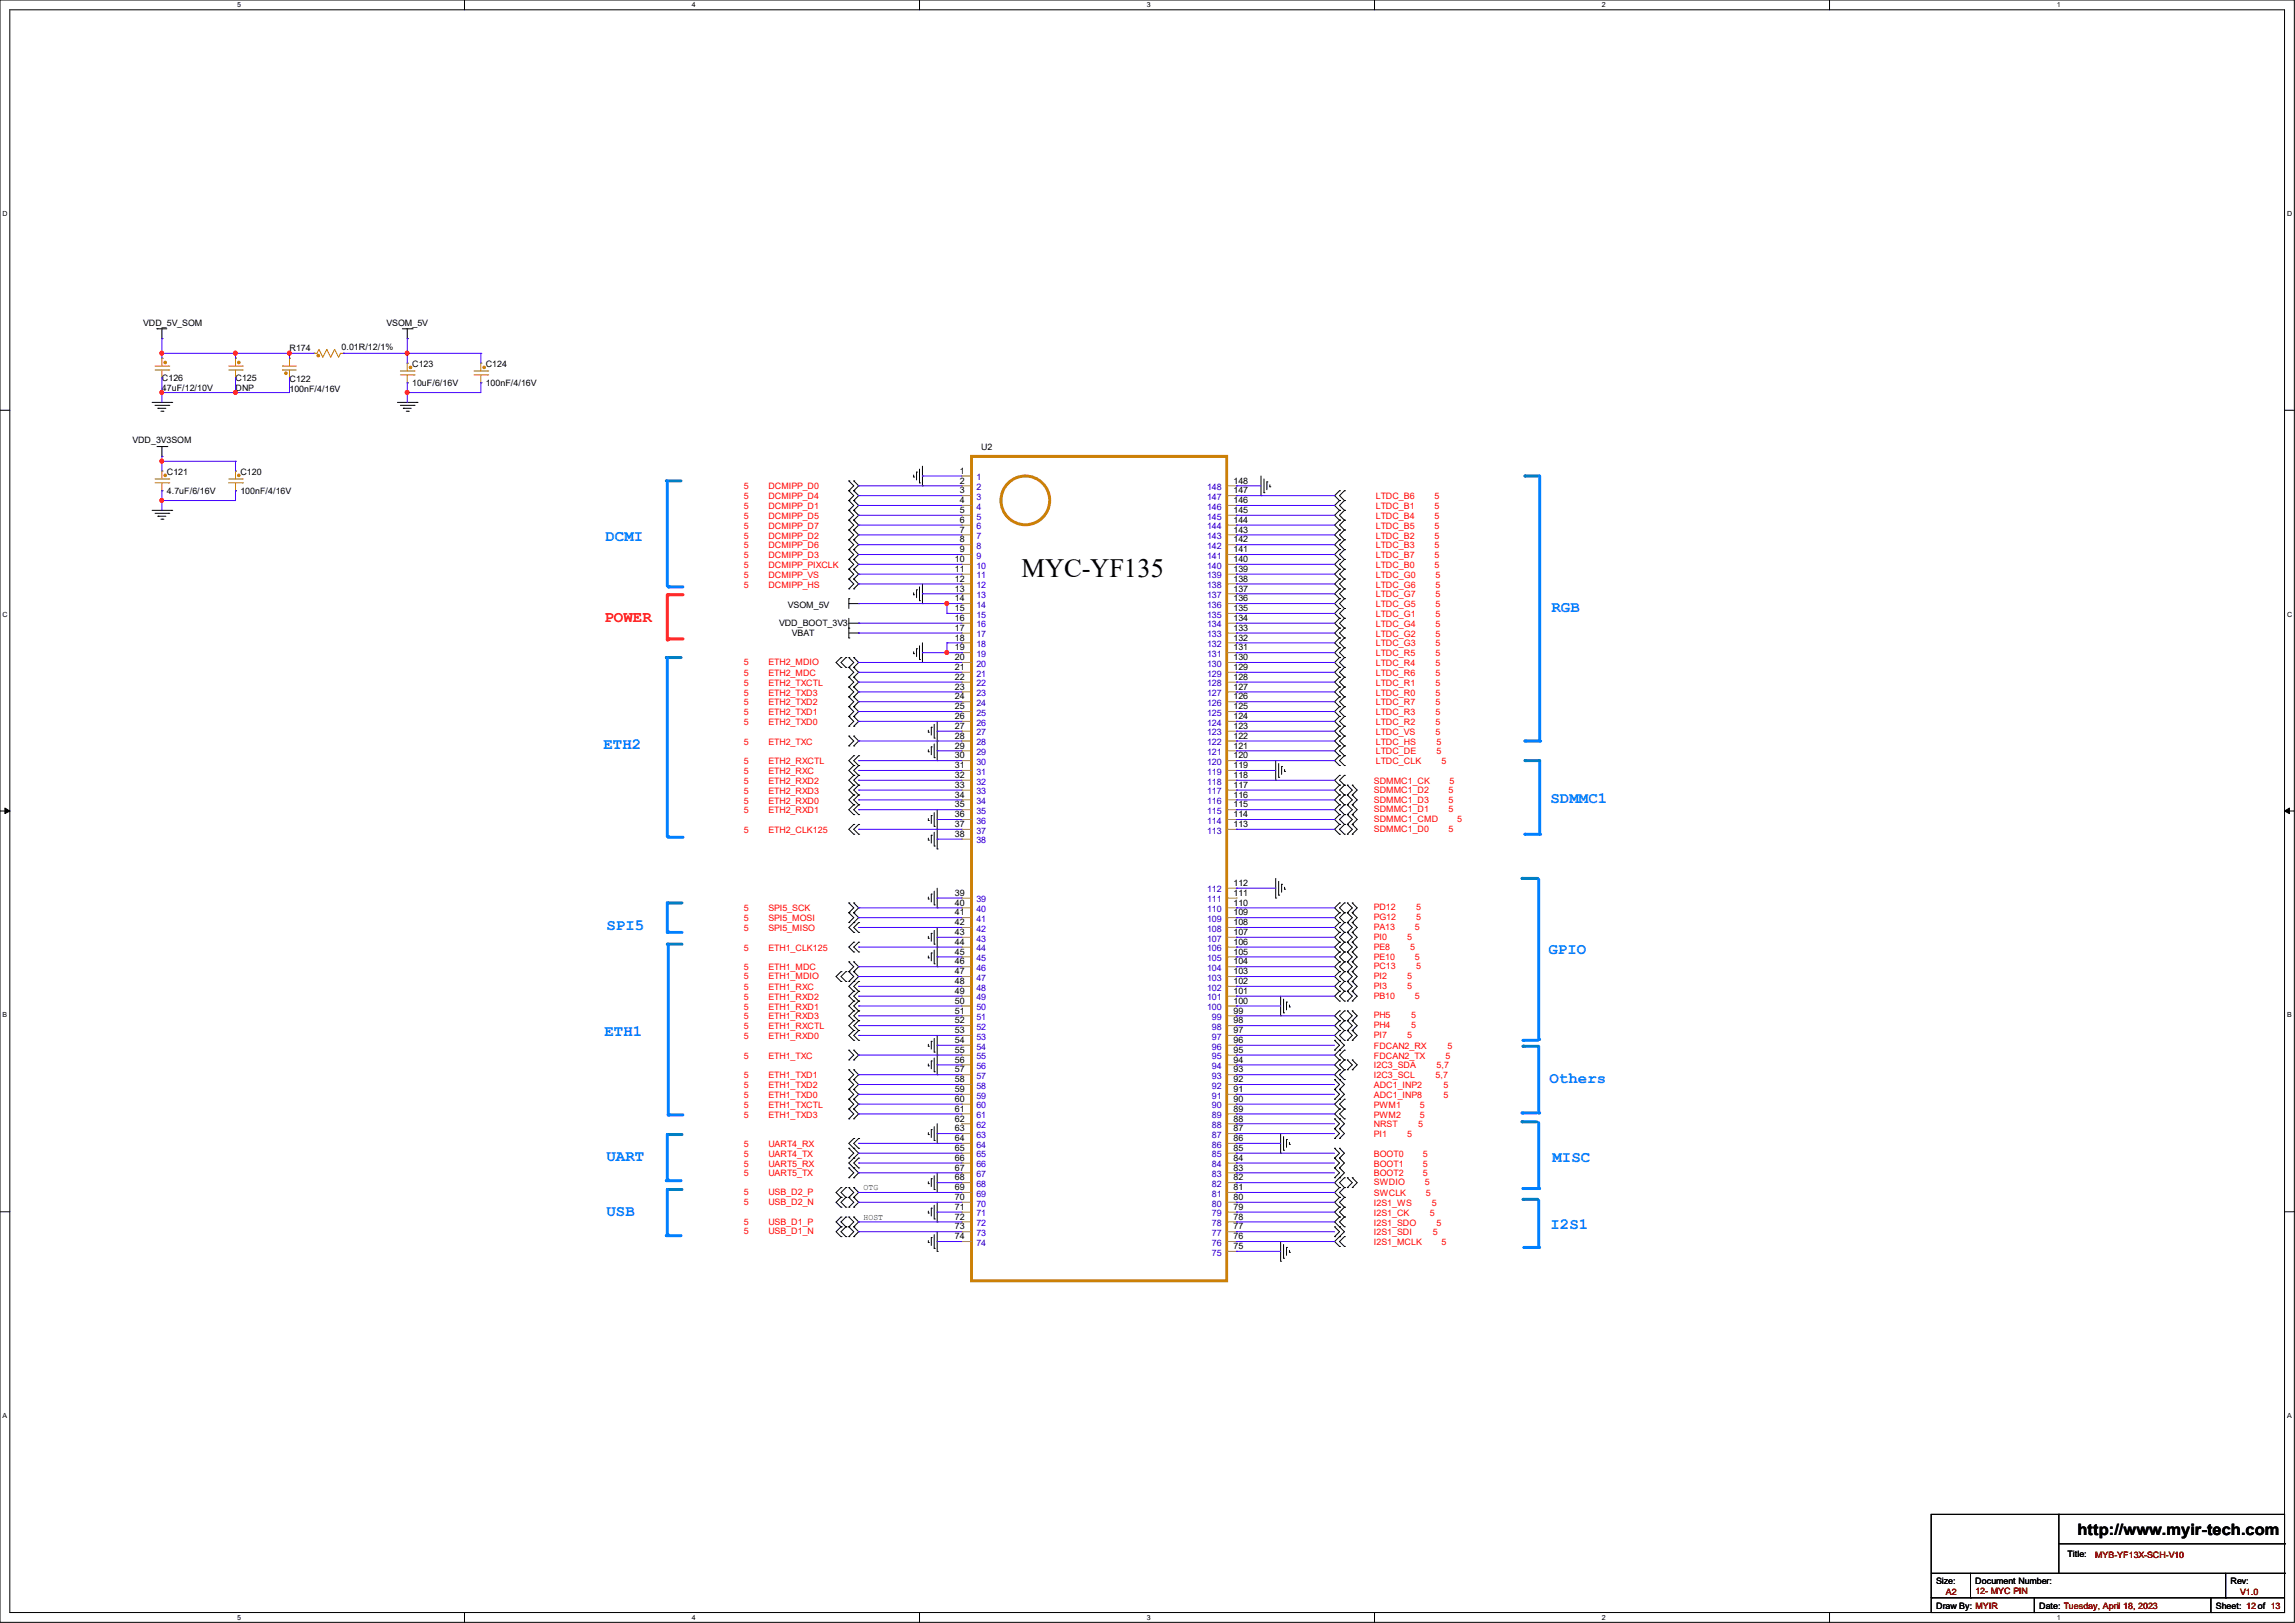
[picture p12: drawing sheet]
<svg xmlns="http://www.w3.org/2000/svg" width="297mm" height="210mm" viewBox="0 0 297 210" stroke-linecap="round" stroke-linejoin="round" font-family="sans-serif">
<defs><g id="words">
<text font-size="3.4" x="132.2" y="74.7">MYC-YF135</text>
<g font-size="2" fill="#0080ff">
<text x="78.4" y="70">DCMI</text>
<text x="200.8" y="79.2">RGB</text>
<text x="78.1" y="96.9">ETH2</text>
<text x="200.7" y="103.9">SDMMC1</text>
<text x="78.5" y="120.3">SPI5</text>
<text x="200.4" y="123.5">GPIO</text>
<text x="78.2" y="134">ETH1</text>
<text x="200.5" y="140.1">Others</text>
<text x="78.5" y="150.3">UART</text>
<text x="200.9" y="150.4">MISC</text>
<text x="78.5" y="157.4">USB</text>
<text x="200.7" y="159">I2S1</text>
</g>
<text font-size="2" fill="#f00" x="78.2" y="80.4">POWER</text>
<text font-size="2" x="268.9" y="198.6">http://www.myir-tech.com</text>
<g font-size="1.1">
<text x="18.5" y="42.1">VDD_5V_SOM</text>
<text x="37.5" y="45.4">R174</text>
<text x="44.2" y="45.3">0.01R/12/1%</text>
<text x="50" y="42.1">VSOM_5V</text>
<text x="53.3" y="47.5">C123</text>
<text x="62.9" y="47.5">C124</text>
<text x="21" y="49.4">C126</text>
<text x="21" y="50.6">47uF/12/10V</text>
<text x="30.5" y="49.4">C125</text>
<text x="30.5" y="50.6">DNP</text>
<text x="37.5" y="49.5">C122</text>
<text x="37.5" y="50.8">100nF/4/16V</text>
<text x="53.3" y="50">10uF/6/16V</text>
<text x="62.9" y="50">100nF/4/16V</text>
<text x="17.1" y="57.4">VDD_3V3SOM</text>
<text x="127" y="58.3">U2</text>
<text x="21.6" y="61.4">C121</text>
<text x="21.6" y="64">4.7uF/6/16V</text>
<text x="31.1" y="61.4">C120</text>
<text x="31.1" y="64">100nF/4/16V</text>
<text x="124.2" y="61.3">1</text>
<text x="124.2" y="62.6">2</text>
<text x="124.2" y="63.8">3</text>
<text x="124.2" y="65.1">4</text>
<text x="159.6" y="65.1">146</text>
<text x="159.6" y="63.8">147</text>
<text x="159.6" y="62.6">148</text>
<text x="124.2" y="66.4">5</text>
<text x="124.2" y="67.7">6</text>
<text x="124.2" y="68.9">7</text>
<text x="124.2" y="70.2">8</text>
<text x="124.2" y="71.5">9</text>
<text x="159.6" y="71.5">141</text>
<text x="159.6" y="70.2">142</text>
<text x="159.6" y="68.9">143</text>
<text x="159.6" y="67.7">144</text>
<text x="159.6" y="66.4">145</text>
<text x="123.6" y="72.7">10</text>
<text x="123.6" y="74">11</text>
<text x="123.6" y="75.3">12</text>
<text x="123.6" y="76.5">13</text>
<text x="123.6" y="77.8">14</text>
<text x="159.6" y="77.8">136</text>
<text x="159.6" y="76.5">137</text>
<text x="159.6" y="75.3">138</text>
<text x="159.6" y="74">139</text>
<text x="159.6" y="72.7">140</text>
<text x="100.8" y="81">VDD_BOOT_3V3</text>
<text x="102" y="78.7">VSOM_5V</text>
<text x="102.5" y="82.3">VBAT</text>
<text x="123.6" y="79.1">15</text>
<text x="123.6" y="80.4">16</text>
<text x="123.6" y="81.6">17</text>
<text x="123.6" y="82.9">18</text>
<text x="159.6" y="82.9">132</text>
<text x="159.6" y="81.6">133</text>
<text x="159.6" y="80.4">134</text>
<text x="159.6" y="79.1">135</text>
<text x="123.6" y="84.2">19</text>
<text x="123.6" y="85.4">20</text>
<text x="123.6" y="86.7">21</text>
<text x="123.6" y="88">22</text>
<text x="123.6" y="89.2">23</text>
<text x="159.6" y="89.2">127</text>
<text x="159.6" y="88">128</text>
<text x="159.6" y="86.7">129</text>
<text x="159.6" y="85.4">130</text>
<text x="159.6" y="84.2">131</text>
<text x="123.6" y="90.5">24</text>
<text x="123.6" y="91.8">25</text>
<text x="123.6" y="93.1">26</text>
<text x="123.6" y="94.3">27</text>
<text x="123.6" y="95.6">28</text>
<text x="159.6" y="95.6">122</text>
<text x="159.6" y="94.3">123</text>
<text x="159.6" y="93.1">124</text>
<text x="159.6" y="91.8">125</text>
<text x="159.6" y="90.5">126</text>
<text x="123.6" y="96.9">29</text>
<text x="123.6" y="98.1">30</text>
<text x="123.6" y="99.4">31</text>
<text x="123.6" y="100.7">32</text>
<text x="123.6" y="101.9">33</text>
<text x="159.6" y="101.9">117</text>
<text x="159.6" y="100.7">118</text>
<text x="159.6" y="99.4">119</text>
<text x="159.6" y="98.1">120</text>
<text x="159.6" y="96.9">121</text>
<text x="123.6" y="103.2">34</text>
<text x="123.6" y="104.5">35</text>
<text x="123.6" y="105.8">36</text>
<text x="123.6" y="107">37</text>
<text x="159.6" y="107">113</text>
<text x="159.6" y="105.8">114</text>
<text x="159.6" y="104.5">115</text>
<text x="159.6" y="103.2">116</text>
<text x="123.6" y="108.3">38</text>
<text x="123.6" y="115.9">39</text>
<text x="123.6" y="117.2">40</text>
<text x="123.6" y="118.5">41</text>
<text x="123.6" y="119.7">42</text>
<text x="159.6" y="119.7">108</text>
<text x="159.6" y="118.5">109</text>
<text x="159.6" y="117.2">110</text>
<text x="159.6" y="115.9">111</text>
<text x="159.6" y="114.6">112</text>
<text x="123.6" y="121">43</text>
<text x="123.6" y="122.3">44</text>
<text x="123.6" y="123.5">45</text>
<text x="123.6" y="124.8">46</text>
<text x="159.6" y="124.8">104</text>
<text x="159.6" y="123.5">105</text>
<text x="159.6" y="122.3">106</text>
<text x="159.6" y="121">107</text>
<text x="123.6" y="126.1">47</text>
<text x="123.6" y="127.3">48</text>
<text x="123.6" y="128.6">49</text>
<text x="123.6" y="129.9">50</text>
<text x="123.6" y="131.2">51</text>
<text x="159.6" y="131.2">99</text>
<text x="159.6" y="129.9">100</text>
<text x="159.6" y="128.6">101</text>
<text x="159.6" y="127.3">102</text>
<text x="159.6" y="126.1">103</text>
<text x="123.6" y="132.4">52</text>
<text x="123.6" y="133.7">53</text>
<text x="123.6" y="135">54</text>
<text x="123.6" y="136.2">55</text>
<text x="123.6" y="137.5">56</text>
<text x="159.6" y="137.5">94</text>
<text x="159.6" y="136.2">95</text>
<text x="159.6" y="135">96</text>
<text x="159.6" y="133.7">97</text>
<text x="159.6" y="132.4">98</text>
<text x="123.6" y="138.8">57</text>
<text x="123.6" y="140">58</text>
<text x="123.6" y="141.3">59</text>
<text x="123.6" y="142.6">60</text>
<text x="123.6" y="143.9">61</text>
<text x="159.6" y="143.9">89</text>
<text x="159.6" y="142.6">90</text>
<text x="159.6" y="141.3">91</text>
<text x="159.6" y="140">92</text>
<text x="159.6" y="138.8">93</text>
<text x="123.6" y="145.1">62</text>
<text x="123.6" y="146.4">63</text>
<text x="123.6" y="147.7">64</text>
<text x="123.6" y="148.9">65</text>
<text x="159.6" y="148.9">85</text>
<text x="159.6" y="147.7">86</text>
<text x="159.6" y="146.4">87</text>
<text x="159.6" y="145.1">88</text>
<text x="123.6" y="150.2">66</text>
<text x="123.6" y="151.5">67</text>
<text x="123.6" y="152.7">68</text>
<text x="123.6" y="154">69</text>
<text x="123.6" y="155.3">70</text>
<text x="159.6" y="155.3">80</text>
<text x="159.6" y="154">81</text>
<text x="159.6" y="152.7">82</text>
<text x="159.6" y="151.5">83</text>
<text x="159.6" y="150.2">84</text>
<text x="123.6" y="156.6">71</text>
<text x="123.6" y="157.8">72</text>
<text x="123.6" y="159.1">73</text>
<text x="123.6" y="160.4">74</text>
<text x="159.6" y="161.6">75</text>
<text x="159.6" y="160.4">76</text>
<text x="159.6" y="159.1">77</text>
<text x="159.6" y="157.8">78</text>
<text x="159.6" y="156.6">79</text>
<text x="267.6" y="201.5">Title:</text>
<text x="250.6" y="204.9">Size:</text>
<text x="250.6" y="208.2">Draw By: MYIR</text>
<text x="255.6" y="204.9">Document Number:</text>
<text x="263.9" y="208.2">Date: Tuesday, April 18, 2023</text>
<text x="286.8" y="208.2">Sheet: 12 of 13</text>
<text x="288.7" y="204.9">Rev:</text>
</g>
<g font-size="1.1" fill="#f00">
<text x="96.3" y="63.3">5</text>
<text x="96.3" y="64.6">5</text>
<text x="96.3" y="65.9">5</text>
<text x="99.4" y="63.3">DCMIPP_D0</text>
<text x="99.4" y="64.6">DCMIPP_D4</text>
<text x="99.4" y="65.9">DCMIPP_D1</text>
<text x="178" y="64.6">LTDC_B6</text>
<text x="178" y="65.9">LTDC_B1</text>
<text x="185.7" y="64.6">5</text>
<text x="185.7" y="65.9">5</text>
<text x="96.3" y="67.1">5</text>
<text x="96.3" y="68.4">5</text>
<text x="96.3" y="69.7">5</text>
<text x="96.3" y="71">5</text>
<text x="99.4" y="67.1">DCMIPP_D5</text>
<text x="99.4" y="68.4">DCMIPP_D7</text>
<text x="99.4" y="69.7">DCMIPP_D2</text>
<text x="99.4" y="71">DCMIPP_D6</text>
<text x="178" y="67.1">LTDC_B4</text>
<text x="178" y="68.4">LTDC_B5</text>
<text x="178" y="69.7">LTDC_B2</text>
<text x="178" y="71">LTDC_B3</text>
<text x="185.7" y="67.1">5</text>
<text x="185.7" y="68.4">5</text>
<text x="185.7" y="69.7">5</text>
<text x="185.7" y="71">5</text>
<text x="96.3" y="72.2">5</text>
<text x="96.3" y="73.5">5</text>
<text x="96.3" y="74.8">5</text>
<text x="96.3" y="76">5</text>
<text x="99.4" y="72.2">DCMIPP_D3</text>
<text x="99.4" y="73.5">DCMIPP_PIXCLK</text>
<text x="99.4" y="74.8">DCMIPP_VS</text>
<text x="99.4" y="76">DCMIPP_HS</text>
<text x="178" y="72.2">LTDC_B7</text>
<text x="178" y="73.5">LTDC_B0</text>
<text x="178" y="74.8">LTDC_G0</text>
<text x="178" y="76">LTDC_G6</text>
<text x="178" y="77.3">LTDC_G7</text>
<text x="185.7" y="72.2">5</text>
<text x="185.7" y="73.5">5</text>
<text x="185.8" y="74.8">5</text>
<text x="185.8" y="76">5</text>
<text x="185.8" y="77.3">5</text>
<text x="178" y="78.6">LTDC_G5</text>
<text x="178" y="79.8">LTDC_G1</text>
<text x="178" y="81.1">LTDC_G4</text>
<text x="178" y="82.4">LTDC_G2</text>
<text x="178" y="83.7">LTDC_G3</text>
<text x="185.8" y="78.6">5</text>
<text x="185.8" y="79.8">5</text>
<text x="185.8" y="81.1">5</text>
<text x="185.8" y="82.4">5</text>
<text x="185.8" y="83.7">5</text>
<text x="96.3" y="86.1">5</text>
<text x="96.3" y="87.5">5</text>
<text x="96.3" y="88.7">5</text>
<text x="99.4" y="86.1">ETH2_MDIO</text>
<text x="99.4" y="87.5">ETH2_MDC</text>
<text x="99.4" y="88.7">ETH2_TXCTL</text>
<text x="178" y="84.9">LTDC_R5</text>
<text x="178" y="86.2">LTDC_R4</text>
<text x="178" y="87.5">LTDC_R6</text>
<text x="178" y="88.7">LTDC_R1</text>
<text x="185.8" y="84.9">5</text>
<text x="185.8" y="86.2">5</text>
<text x="185.8" y="87.5">5</text>
<text x="185.8" y="88.7">5</text>
<text x="96.3" y="90">5</text>
<text x="96.3" y="91.3">5</text>
<text x="96.3" y="92.5">5</text>
<text x="96.3" y="93.8">5</text>
<text x="99.4" y="90">ETH2_TXD3</text>
<text x="99.4" y="91.3">ETH2_TXD2</text>
<text x="99.4" y="92.5">ETH2_TXD1</text>
<text x="99.4" y="93.8">ETH2_TXD0</text>
<text x="178" y="90">LTDC_R0</text>
<text x="178" y="91.3">LTDC_R7</text>
<text x="178" y="92.5">LTDC_R3</text>
<text x="178" y="93.8">LTDC_R2</text>
<text x="178" y="95.1">LTDC_VS</text>
<text x="185.8" y="90">5</text>
<text x="185.8" y="91.3">5</text>
<text x="185.8" y="92.5">5</text>
<text x="185.8" y="93.8">5</text>
<text x="185.8" y="95.1">5</text>
<text x="96.3" y="96.4">5</text>
<text x="96.3" y="98.9">5</text>
<text x="96.3" y="100.2">5</text>
<text x="96.3" y="101.4">5</text>
<text x="99.4" y="96.4">ETH2_TXC</text>
<text x="99.4" y="98.9">ETH2_RXCTL</text>
<text x="99.4" y="100.2">ETH2_RXC</text>
<text x="99.4" y="101.4">ETH2_RXD2</text>
<text x="177.8" y="101.4">SDMMC1_CK</text>
<text x="178" y="96.4">LTDC_HS</text>
<text x="178" y="97.6">LTDC_DE</text>
<text x="178" y="98.9">LTDC_CLK</text>
<text x="185.9" y="96.4">5</text>
<text x="185.9" y="97.6">5</text>
<text x="186.6" y="98.9">5</text>
<text x="187.6" y="101.4">5</text>
<text x="96.3" y="102.7">5</text>
<text x="96.3" y="104">5</text>
<text x="96.3" y="105.2">5</text>
<text x="96.3" y="107.8">5</text>
<text x="99.4" y="102.7">ETH2_RXD3</text>
<text x="99.4" y="104">ETH2_RXD0</text>
<text x="99.4" y="105.2">ETH2_RXD1</text>
<text x="99.4" y="107.8">ETH2_CLK125</text>
<text x="177.8" y="102.6">SDMMC1_D2</text>
<text x="177.8" y="103.8">SDMMC1_D3</text>
<text x="177.8" y="105.1">SDMMC1_D1</text>
<text x="177.8" y="106.4">SDMMC1_CMD</text>
<text x="177.8" y="107.7">SDMMC1_D0</text>
<text x="187.5" y="102.6">5</text>
<text x="187.5" y="103.8">5</text>
<text x="187.5" y="105.1">5</text>
<text x="187.5" y="107.7">5</text>
<text x="188.6" y="106.4">5</text>
<text x="96.3" y="117.9">5</text>
<text x="96.3" y="119.2">5</text>
<text x="99.4" y="117.9">SPI5_SCK</text>
<text x="99.4" y="119.2">SPI5_MOSI</text>
<text x="177.8" y="117.8">PD12</text>
<text x="177.8" y="119.1">PG12</text>
<text x="183.3" y="117.8">5</text>
<text x="183.3" y="119.1">5</text>
<text x="96.3" y="120.5">5</text>
<text x="96.3" y="123">5</text>
<text x="96.3" y="125.6">5</text>
<text x="99.4" y="120.5">SPI5_MISO</text>
<text x="99.4" y="123">ETH1_CLK125</text>
<text x="99.4" y="125.6">ETH1_MDC</text>
<text x="177.8" y="120.4">PA13</text>
<text x="177.8" y="121.6">PI0</text>
<text x="177.8" y="122.9">PE8</text>
<text x="177.8" y="124.2">PE10</text>
<text x="177.8" y="125.4">PC13</text>
<text x="182.1" y="121.6">5</text>
<text x="182.5" y="122.9">5</text>
<text x="183.1" y="120.4">5</text>
<text x="183.1" y="124.2">5</text>
<text x="183.3" y="125.4">5</text>
<text x="96.3" y="126.7">5</text>
<text x="96.3" y="128.1">5</text>
<text x="96.3" y="129.4">5</text>
<text x="96.3" y="130.6">5</text>
<text x="96.3" y="131.9">5</text>
<text x="99.4" y="126.7">ETH1_MDIO</text>
<text x="99.4" y="128.1">ETH1_RXC</text>
<text x="99.4" y="129.4">ETH1_RXD2</text>
<text x="99.4" y="130.6">ETH1_RXD1</text>
<text x="99.4" y="131.9">ETH1_RXD3</text>
<text x="177.8" y="126.7">PI2</text>
<text x="177.8" y="128">PI3</text>
<text x="177.8" y="129.2">PB10</text>
<text x="177.8" y="131.8">PH5</text>
<text x="182.1" y="126.7">5</text>
<text x="182.1" y="128">5</text>
<text x="182.6" y="131.8">5</text>
<text x="183.1" y="129.2">5</text>
<text x="96.3" y="133.2">5</text>
<text x="96.3" y="134.5">5</text>
<text x="96.3" y="137">5</text>
<text x="99.4" y="133.2">ETH1_RXCTL</text>
<text x="99.4" y="134.5">ETH1_RXD0</text>
<text x="99.4" y="137">ETH1_TXC</text>
<text x="177.8" y="133.1">PH4</text>
<text x="177.8" y="134.3">PI7</text>
<text x="177.8" y="135.7">FDCAN2_RX</text>
<text x="177.8" y="137">FDCAN2_TX</text>
<text x="182.1" y="134.3">5</text>
<text x="182.6" y="133.1">5</text>
<text x="187.1" y="137">5</text>
<text x="187.3" y="135.7">5</text>
<text x="96.3" y="139.5">5</text>
<text x="96.3" y="140.8">5</text>
<text x="96.3" y="142.1">5</text>
<text x="96.3" y="143.3">5</text>
<text x="99.4" y="139.5">ETH1_TXD1</text>
<text x="99.4" y="140.8">ETH1_TXD2</text>
<text x="99.4" y="142.1">ETH1_TXD0</text>
<text x="99.4" y="143.3">ETH1_TXCTL</text>
<text x="177.8" y="138.1">I2C3_SDA</text>
<text x="177.8" y="139.5">I2C3_SCL</text>
<text x="177.8" y="140.8">ADC1_INP2</text>
<text x="177.8" y="142.1">ADC1_INP8</text>
<text x="177.8" y="143.3">PWM1</text>
<text x="183.8" y="143.3">5</text>
<text x="185.8" y="139.5">5,7</text>
<text x="185.9" y="138.1">5,7</text>
<text x="186.8" y="140.8">5</text>
<text x="186.8" y="142.1">5</text>
<text x="96.3" y="144.6">5</text>
<text x="96.3" y="148.4">5</text>
<text x="96.3" y="149.7">5</text>
<text x="99.4" y="144.6">ETH1_TXD3</text>
<text x="99.4" y="148.4">UART4_RX</text>
<text x="99.4" y="149.7">UART4_TX</text>
<text x="177.8" y="144.6">PWM2</text>
<text x="177.8" y="145.9">NRST</text>
<text x="177.8" y="147.2">PI1</text>
<text x="177.8" y="149.7">BOOT0</text>
<text x="182.1" y="147.2">5</text>
<text x="183.5" y="145.9">5</text>
<text x="183.8" y="144.6">5</text>
<text x="184.1" y="149.7">5</text>
<text x="96.3" y="151">5</text>
<text x="96.3" y="152.2">5</text>
<text x="96.3" y="154.6">5</text>
<text x="96.3" y="155.9">5</text>
<text x="99.4" y="151">UART5_RX</text>
<text x="99.4" y="152.2">UART5_TX</text>
<text x="99.4" y="154.6">USB_D2_P</text>
<text x="99.4" y="155.9">USB_D2_N</text>
<text x="177.8" y="151">BOOT1</text>
<text x="177.8" y="152.2">BOOT2</text>
<text x="177.8" y="153.4">SWDIO</text>
<text x="177.8" y="154.8">SWCLK</text>
<text x="184.1" y="151">5</text>
<text x="184.1" y="152.2">5</text>
<text x="184.4" y="153.4">5</text>
<text x="184.5" y="154.8">5</text>
<text x="96.3" y="158.5">5</text>
<text x="96.3" y="159.7">5</text>
<text x="99.4" y="158.5">USB_D1_P</text>
<text x="99.4" y="159.7">USB_D1_N</text>
<text x="177.8" y="156">I2S1_WS</text>
<text x="177.8" y="157.3">I2S1_CK</text>
<text x="177.8" y="158.6">I2S1_SDO</text>
<text x="177.8" y="159.9">I2S1_SDI</text>
<text x="177.8" y="161.1">I2S1_MCLK</text>
<text x="185" y="157.3">5</text>
<text x="185.3" y="156">5</text>
<text x="185.4" y="159.9">5</text>
<text x="185.9" y="158.6">5</text>
<text x="186.6" y="161.1">5</text>
</g>
<g font-size="1.1" fill="#00c">
<text x="126.4" y="62.1">1</text>
<text x="126.4" y="63.4">2</text>
<text x="126.4" y="64.7">3</text>
<text x="126.4" y="66">4</text>
<text x="156.2" y="66">146</text>
<text x="156.2" y="64.7">147</text>
<text x="156.2" y="63.4">148</text>
<text x="126.4" y="67.2">5</text>
<text x="126.4" y="68.5">6</text>
<text x="126.4" y="69.8">7</text>
<text x="126.4" y="71">8</text>
<text x="156.2" y="71">142</text>
<text x="156.2" y="69.8">143</text>
<text x="156.2" y="68.5">144</text>
<text x="156.2" y="67.2">145</text>
<text x="126.4" y="72.3">9</text>
<text x="126.4" y="73.6">10</text>
<text x="126.4" y="74.8">11</text>
<text x="126.4" y="76.1">12</text>
<text x="126.4" y="77.4">13</text>
<text x="156.2" y="77.4">137</text>
<text x="156.2" y="76.1">138</text>
<text x="156.2" y="74.8">139</text>
<text x="156.2" y="73.6">140</text>
<text x="156.2" y="72.3">141</text>
<text x="126.4" y="78.7">14</text>
<text x="126.4" y="79.9">15</text>
<text x="126.4" y="81.2">16</text>
<text x="126.4" y="82.5">17</text>
<text x="126.4" y="83.7">18</text>
<text x="156.2" y="83.7">132</text>
<text x="156.2" y="82.5">133</text>
<text x="156.2" y="81.2">134</text>
<text x="156.2" y="79.9">135</text>
<text x="156.2" y="78.7">136</text>
<text x="126.4" y="85">19</text>
<text x="126.4" y="86.3">20</text>
<text x="126.4" y="87.5">21</text>
<text x="126.4" y="88.8">22</text>
<text x="156.2" y="88.8">128</text>
<text x="156.2" y="87.5">129</text>
<text x="156.2" y="86.3">130</text>
<text x="156.2" y="85">131</text>
<text x="126.4" y="90.1">23</text>
<text x="126.4" y="91.4">24</text>
<text x="126.4" y="92.6">25</text>
<text x="126.4" y="93.9">26</text>
<text x="126.4" y="95.2">27</text>
<text x="156.2" y="95.2">123</text>
<text x="156.2" y="93.9">124</text>
<text x="156.2" y="92.6">125</text>
<text x="156.2" y="91.4">126</text>
<text x="156.2" y="90.1">127</text>
<text x="126.4" y="96.4">28</text>
<text x="126.4" y="97.7">29</text>
<text x="126.4" y="99">30</text>
<text x="126.4" y="100.2">31</text>
<text x="126.4" y="101.5">32</text>
<text x="156.2" y="101.5">118</text>
<text x="156.2" y="100.2">119</text>
<text x="156.2" y="99">120</text>
<text x="156.2" y="97.7">121</text>
<text x="156.2" y="96.4">122</text>
<text x="126.4" y="102.8">33</text>
<text x="126.4" y="104.1">34</text>
<text x="126.4" y="105.3">35</text>
<text x="126.4" y="106.6">36</text>
<text x="126.4" y="107.9">37</text>
<text x="156.2" y="107.9">113</text>
<text x="156.2" y="106.6">114</text>
<text x="156.2" y="105.3">115</text>
<text x="156.2" y="104.1">116</text>
<text x="156.2" y="102.8">117</text>
<text x="126.4" y="109.1">38</text>
<text x="126.4" y="116.8">39</text>
<text x="126.4" y="118">40</text>
<text x="126.4" y="119.3">41</text>
<text x="156.2" y="119.3">109</text>
<text x="156.2" y="118">110</text>
<text x="156.2" y="116.8">111</text>
<text x="156.2" y="115.5">112</text>
<text x="126.4" y="120.6">42</text>
<text x="126.4" y="121.8">43</text>
<text x="126.4" y="123.1">44</text>
<text x="126.4" y="124.4">45</text>
<text x="126.4" y="125.6">46</text>
<text x="156.2" y="125.6">104</text>
<text x="156.2" y="124.4">105</text>
<text x="156.2" y="123.1">106</text>
<text x="156.2" y="121.8">107</text>
<text x="156.2" y="120.6">108</text>
<text x="126.4" y="126.9">47</text>
<text x="126.4" y="128.2">48</text>
<text x="126.4" y="129.5">49</text>
<text x="126.4" y="130.7">50</text>
<text x="126.4" y="132">51</text>
<text x="156.2" y="130.7">100</text>
<text x="156.2" y="129.5">101</text>
<text x="156.2" y="128.2">102</text>
<text x="156.2" y="126.9">103</text>
<text x="156.8" y="132">99</text>
<text x="126.4" y="133.3">52</text>
<text x="126.4" y="134.5">53</text>
<text x="126.4" y="135.8">54</text>
<text x="126.4" y="137.1">55</text>
<text x="156.8" y="137.1">95</text>
<text x="156.8" y="135.8">96</text>
<text x="156.8" y="134.5">97</text>
<text x="156.8" y="133.3">98</text>
<text x="126.4" y="138.3">56</text>
<text x="126.4" y="139.6">57</text>
<text x="126.4" y="140.9">58</text>
<text x="126.4" y="142.2">59</text>
<text x="126.4" y="143.4">60</text>
<text x="156.8" y="143.4">90</text>
<text x="156.8" y="142.2">91</text>
<text x="156.8" y="140.9">92</text>
<text x="156.8" y="139.6">93</text>
<text x="156.8" y="138.3">94</text>
<text x="126.4" y="144.7">61</text>
<text x="126.4" y="146">62</text>
<text x="126.4" y="147.2">63</text>
<text x="126.4" y="148.5">64</text>
<text x="126.4" y="149.8">65</text>
<text x="156.8" y="149.8">85</text>
<text x="156.8" y="148.5">86</text>
<text x="156.8" y="147.2">87</text>
<text x="156.8" y="146">88</text>
<text x="156.8" y="144.7">89</text>
<text x="126.4" y="151">66</text>
<text x="126.4" y="152.3">67</text>
<text x="126.4" y="153.6">68</text>
<text x="126.4" y="154.9">69</text>
<text x="156.8" y="154.9">81</text>
<text x="156.8" y="153.6">82</text>
<text x="156.8" y="152.3">83</text>
<text x="156.8" y="151">84</text>
<text x="126.4" y="156.1">70</text>
<text x="126.4" y="157.4">71</text>
<text x="126.4" y="158.7">72</text>
<text x="126.4" y="159.9">73</text>
<text x="126.4" y="161.2">74</text>
<text x="156.8" y="161.2">76</text>
<text x="156.8" y="159.9">77</text>
<text x="156.8" y="158.7">78</text>
<text x="156.8" y="157.4">79</text>
<text x="156.8" y="156.1">80</text>
<text x="156.8" y="162.5">75</text>
</g>
<g font-size="1.1" fill="#008000">
<text x="111.8" y="154">OTG</text>
<text x="111.8" y="157.8">HOST</text>
</g>
<g font-size="1.1" fill="#800000">
<text x="271.1" y="201.6">MYB-YF13X-SCH-V10</text>
<text x="251.8" y="206.3">A2</text>
<text x="255.6" y="206.2">12- MYC PIN</text>
<text x="289.9" y="206.3">V1.0</text>
</g>
<g font-size=".9">
<text x="30.7" y=".9">5</text>
<text x="89.5" y=".9">4</text>
<text x="148.4" y=".9">3</text>
<text x="207.3" y=".9">2</text>
<text x="266.2" y=".9">1</text>
<text x=".3" y="28">D</text>
<text x="296" y="28">D</text>
<text x=".3" y="79.8">C</text>
<text x="296" y="79.8">C</text>
<text x=".3" y="131.7">B</text>
<text x="296" y="131.7">B</text>
<text x=".3" y="183.5">A</text>
<text x="296" y="183.5">A</text>
<text x="30.7" y="209.6">5</text>
<text x="89.5" y="209.6">4</text>
<text x="148.4" y="209.6">3</text>
<text x="207.3" y="209.6">2</text>
<text x="266.2" y="209.6">1</text>
</g>
</g></defs>
<path d="M0 0h296.9v209.9h-296.9zM1.3 1.3h294.4v207.4h-294.4z" fill="none" stroke="#000" stroke-width=".13"/>
<g fill="#fff">
<path d="M30.7 .1h.5v1h-.5z"/>
<path d="M30.7 208.8h.5v1h-.5z"/>
</g>
<path d="M60.1 0v1.3M60.1 208.7v1.2" fill="none" stroke="#000" stroke-width=".13"/>
<g fill="#fff">
<path d="M89.5 .1h.5v1h-.5z"/>
<path d="M89.5 208.8h.5v1h-.5z"/>
</g>
<path d="M119 0v1.3M119 208.7v1.2" fill="none" stroke="#000" stroke-width=".13"/>
<g fill="#fff">
<path d="M148.4 .1h.5v1h-.5z"/>
<path d="M148.4 208.8h.5v1h-.5z"/>
</g>
<path d="M177.9 0v1.3M177.9 208.7v1.2" fill="none" stroke="#000" stroke-width=".13"/>
<g fill="#fff">
<path d="M207.3 .1h.5v1h-.5z"/>
<path d="M207.3 208.8h.5v1h-.5z"/>
</g>
<path d="M236.8 0v1.3M236.8 208.7v1.2" fill="none" stroke="#000" stroke-width=".13"/>
<g fill="#fff">
<path d="M266.2 .1h.5v1h-.5z"/>
<path d="M266.2 208.8h.5v1h-.5z"/>
<path d="M.3 27.2h.7v1h-.7z"/>
<path d="M296 27.2h.6v1h-.6z"/>
<path d="M.3 79h.7v1h-.7z"/>
<path d="M296 79h.6v1h-.6z"/>
</g>
<path d="M0 53.1h1.3M295.7 53.1h1.2" fill="none" stroke="#000" stroke-width=".13"/>
<g fill="#fff">
<path d="M.3 130.9h.6v1h-.6z"/>
<path d="M296 130.9h.6v1h-.6z"/>
</g>
<path d="M0 104.9h1.3M295.7 104.9h1.2" fill="none" stroke="#000" stroke-width=".13"/>
<path d="M.6 104.6l.7 .3-.7 .4zM295.7 104.9l.6-.3v.7z" fill="#000" stroke="#000" stroke-width=".13"/>
<g fill="#fff">
<path d="M.3 182.7h.6v1h-.6z"/>
<path d="M296 182.7h.5v1h-.5z"/>
</g>
<path d="M0 156.8h1.3M295.7 156.8h1.2" fill="none" stroke="#000" stroke-width=".13"/>
<path d="M86.4 77v5.8" fill="none" stroke="#f00" stroke-width=".38"/>
<circle cx="86.4" cy="82.8" r=".19" fill="#f00"/>
<path d="M86.2 62.2h1.9" fill="none" stroke="#0080c0" stroke-width=".38"/>
<circle cx="86.2" cy="62.2" r=".19" fill="#0080c0"/>
<path d="M86.4 62.2v13.6" fill="none" stroke="#0080ff" stroke-width=".38"/>
<circle cx="86.4" cy="75.8" r=".19" fill="#0080ff"/>
<path d="M86.5 75.9h1.9" fill="none" stroke="#0080ff" stroke-width=".38"/>
<circle cx="86.5" cy="75.9" r=".19" fill="#0080ff"/>
<path d="M86.5 77h1.9" fill="none" stroke="#f00" stroke-width=".38"/>
<circle cx="86.5" cy="77" r=".19" fill="#f00"/>
<path d="M86.5 82.7h1.9" fill="none" stroke="#f00" stroke-width=".38"/>
<circle cx="86.5" cy="82.7" r=".19" fill="#f00"/>
<path d="M86.2 85.1h1.9" fill="none" stroke="#0080c0" stroke-width=".38"/>
<circle cx="86.2" cy="85.1" r=".19" fill="#0080c0"/>
<path d="M86.4 85.1v23.1" fill="none" stroke="#0080ff" stroke-width=".38"/>
<circle cx="86.4" cy="108.2" r=".19" fill="#0080ff"/>
<path d="M86.5 108.3h1.9" fill="none" stroke="#0080ff" stroke-width=".38"/>
<circle cx="86.5" cy="108.3" r=".19" fill="#0080ff"/>
<path d="M86.4 116.8h1.9" fill="none" stroke="#0080c0" stroke-width=".38"/>
<circle cx="86.4" cy="116.8" r=".19" fill="#0080c0"/>
<path d="M86.4 120.6h1.9" fill="none" stroke="#0080ff" stroke-width=".38"/>
<circle cx="86.4" cy="120.7" r=".19" fill="#0080ff"/>
<path d="M86.4 122.2h1.9" fill="none" stroke="#0080c0" stroke-width=".38"/>
<circle cx="86.4" cy="122.2" r=".19" fill="#0080c0"/>
<path d="M86.4 116.8v3.7" fill="none" stroke="#0080ff" stroke-width=".38"/>
<circle cx="86.4" cy="120.5" r=".19" fill="#0080ff"/>
<path d="M86.5 122.2v22.1" fill="none" stroke="#0080ff" stroke-width=".38"/>
<circle cx="86.5" cy="144.3" r=".19" fill="#0080ff"/>
<path d="M86.5 144.3h1.9" fill="none" stroke="#0080ff" stroke-width=".38"/>
<circle cx="86.5" cy="144.3" r=".19" fill="#0080ff"/>
<path d="M86.4 146.8h1.9" fill="none" stroke="#0080c0" stroke-width=".38"/>
<circle cx="86.4" cy="146.8" r=".19" fill="#0080c0"/>
<path d="M86.2 152.8h1.9" fill="none" stroke="#0080ff" stroke-width=".38"/>
<circle cx="86.2" cy="152.8" r=".19" fill="#0080ff"/>
<path d="M86.4 153.9h1.9" fill="none" stroke="#0080c0" stroke-width=".38"/>
<circle cx="86.4" cy="153.9" r=".19" fill="#0080c0"/>
<path d="M86.2 159.9h1.9" fill="none" stroke="#0080ff" stroke-width=".38"/>
<circle cx="86.2" cy="159.9" r=".19" fill="#0080ff"/>
<path d="M86.4 146.8v5.9" fill="none" stroke="#0080ff" stroke-width=".38"/>
<circle cx="86.4" cy="152.7" r=".19" fill="#0080ff"/>
<path d="M86.4 153.9v5.9" fill="none" stroke="#0080ff" stroke-width=".38"/>
<circle cx="86.4" cy="159.8" r=".19" fill="#0080ff"/>
<path d="M197.4 61.6h1.9" fill="none" stroke="#0080c0" stroke-width=".38"/>
<circle cx="197.4" cy="61.6" r=".19" fill="#0080c0"/>
<path d="M199.3 61.6v34.3" fill="none" stroke="#0080ff" stroke-width=".38"/>
<circle cx="199.3" cy="95.9" r=".19" fill="#0080ff"/>
<path d="M199.3 98.4v9.5" fill="none" stroke="#0080ff" stroke-width=".38"/>
<circle cx="199.3" cy="107.9" r=".19" fill="#0080ff"/>
<path d="M197.4 95.9h1.9" fill="none" stroke="#0080ff" stroke-width=".38"/>
<circle cx="197.4" cy="95.9" r=".19" fill="#0080ff"/>
<path d="M197.4 98.4h1.9" fill="none" stroke="#0080c0" stroke-width=".38"/>
<circle cx="197.4" cy="98.4" r=".19" fill="#0080c0"/>
<path d="M197.4 107.9h1.9" fill="none" stroke="#0080ff" stroke-width=".38"/>
<circle cx="197.4" cy="107.9" r=".19" fill="#0080ff"/>
<path d="M197 113.7h2" fill="none" stroke="#0080c0" stroke-width=".38"/>
<circle cx="197" cy="113.7" r=".19" fill="#0080c0"/>
<path d="M199.1 113.8v20.7" fill="none" stroke="#0080ff" stroke-width=".38"/>
<circle cx="199.1" cy="134.5" r=".19" fill="#0080ff"/>
<path d="M199.1 135.4v8.6" fill="none" stroke="#0080ff" stroke-width=".38"/>
<circle cx="199.1" cy="144" r=".19" fill="#0080ff"/>
<path d="M197.1 135.4h1.9" fill="none" stroke="#0080c0" stroke-width=".38"/>
<circle cx="197.1" cy="135.4" r=".19" fill="#0080c0"/>
<path d="M197.1 134.6h1.9" fill="none" stroke="#0080ff" stroke-width=".38"/>
<circle cx="197.1" cy="134.6" r=".19" fill="#0080ff"/>
<path d="M199.1 145.3v8.5" fill="none" stroke="#0080ff" stroke-width=".38"/>
<circle cx="199.1" cy="153.8" r=".19" fill="#0080ff"/>
<path d="M197 144h1.9" fill="none" stroke="#0080ff" stroke-width=".38"/>
<circle cx="197" cy="144" r=".19" fill="#0080ff"/>
<path d="M197 145.2h1.9" fill="none" stroke="#0080c0" stroke-width=".38"/>
<circle cx="197" cy="145.2" r=".19" fill="#0080c0"/>
<path d="M199.1 155.3v6.1" fill="none" stroke="#0080ff" stroke-width=".38"/>
<circle cx="199.1" cy="161.4" r=".19" fill="#0080ff"/>
<path d="M197.1 153.8h1.9" fill="none" stroke="#0080ff" stroke-width=".38"/>
<circle cx="197.1" cy="153.8" r=".19" fill="#0080ff"/>
<path d="M197.1 155.2h1.9" fill="none" stroke="#0080c0" stroke-width=".38"/>
<circle cx="197.1" cy="155.2" r=".19" fill="#0080c0"/>
<path d="M197.2 161.4h1.9" fill="none" stroke="#0080ff" stroke-width=".38"/>
<circle cx="197.2" cy="161.4" r=".19" fill="#0080ff"/>
<g fill="none" stroke="#000" stroke-width=".13">
<path d="M19.7 52.1h2.5M20.1 52.5h1.7M20.3 42.5h.1M20.3 42.5h1.3M20.3 57.8h1.3M20.4 52.8h.1M20.4 52.8h1.1M20.8 53.2h.3M21 43.8h.1M21 59.1h.1M21 42.5v1.3M21 57.8v1.3"/>
<path d="M21.1 53.2h.1M21.6 57.8h.1M21.8 52.5h.1M22.2 52.1h.1M51.4 52.1h2.6M51.8 52.5h1.8M52.1 42.5h1.2M52.2 52.8h.1M52.2 52.8h1M52.6 53.2h.2M52.7 43.8h.1M52.7 42.5v1.3"/>
<path d="M52.8 53.2h.1M53.3 42.5h.1M53.6 52.5h.1M54 52.1h.1M19.7 66h2.5M20.1 66.4h1.7M20.4 66.8h.1M20.4 66.8h1.1M20.8 67.2h.3M21.1 67.2h.1M21.8 66.4h.1M22.2 66h.1"/>
<path d="M109.9 77.5h.1M109.9 63.5h.1M109.9 62.2h.1M109.9 64.8h.1M109.9 66h.1M109.9 67.3h.1M109.9 68.6h.1M109.9 69.8h.1M109.9 71.1h.1M109.9 72.4h.1M109.9 73.7h.1M109.9 74.9h.1"/>
<path d="M109.9 76.2h.1M109.9 78.1h1.2M109.9 77.5v1.2M109.9 62.2l.6 .7-.6 .6M109.9 63.5l.6 .6-.6 .7M109.9 64.8l.6 .6-.6 .6M109.9 66l.6 .7-.6 .6M109.9 67.3l.6 .6-.6 .7M109.9 68.6l.6 .6-.6 .6M109.9 69.8l.6 .7-.6 .6M109.9 71.1l.6 .7-.6 .6M109.9 72.4l.6 .6-.6 .7"/>
<path d="M109.9 73.7l.6 .6-.6 .6M109.9 74.9l.6 .7-.6 .6M110.5 62.2h.1M110.5 63.5h.1M110.5 64.8h.1M110.5 66h.1M110.5 67.3h.1M110.5 68.6h.1M110.5 69.8h.1M110.5 71.1h.1M110.5 72.4h.1M110.5 73.7h.1"/>
<path d="M110.5 74.9h.1M110.5 76.2h.1M110.5 62.2l.6 .7-.6 .6M110.5 63.5l.6 .6-.6 .7M110.5 64.8l.6 .6-.6 .6M110.5 66l.6 .7-.6 .6M110.5 67.3l.6 .6-.6 .7M110.5 68.6l.6 .6-.6 .6M110.5 69.8l.6 .7-.6 .6M110.5 71.1l.6 .7-.6 .6M110.5 72.4l.6 .6-.6 .7M110.5 73.7l.6 .6-.6 .6"/>
<path d="M110.5 74.9l.6 .7-.6 .6M111.1 78.1h.1M118.2 61.7h.1M118.2 77h.1M118.2 61.5v.2M118.2 76.7v.3M118.6 61.1h.1M118.6 76.3h.1M118.6 61.1v1M118.6 76.3v1M119 62.5h.1M119 77.7h.1"/>
<path d="M119 60.7v1.8M119 75.9v1.8M119.4 62.9h.1M119.4 78.1h.1M119.4 60.3v2.6M119.4 75.6v2.5M163.2 64.1h.1M163.2 61.6v2.5M163.6 63.8h.1M163.6 62v1.8M164 62.4h.1M164 62.4v1"/>
<path d="M164.3 63h.1M164.3 62.7v.3M173.4 63.5h.1M173.4 64.8h.1M173.4 66h.1M173.4 67.3h.1M173.4 68.6h.1M173.4 69.8h.1M173.4 71.1h.1M173.4 72.4h.1M173.4 73.7h.1M173.4 74.9h.1"/>
<path d="M173.4 76.2h.1M173.4 77.5h.1M173.4 78.7h.1M173.4 66l-.7 .7 .7 .6M173.4 67.3l-.7 .6 .7 .7M173.4 71.1l-.7 .7 .7 .6M173.4 76.2l-.7 .6 .7 .7M173.4 77.5l-.7 .6 .7 .6M173.4 63.5l-.7 .6 .7 .7M173.4 64.8l-.7 .6 .7 .6M173.4 68.6l-.7 .6 .7 .6M173.4 69.8l-.7 .7 .7 .6"/>
<path d="M173.4 72.4l-.7 .6 .7 .7M173.4 73.7l-.7 .6 .7 .6M173.4 74.9l-.7 .7 .7 .6M173.4 78.7l-.7 .7 .7 .6M174 64.8h.1M174 63.5h.1M174 66h.1M174 67.3h.1M174 68.6h.1M174 69.8h.1M174 71.1h.1M174 72.4h.1"/>
<path d="M174 73.7h.1M174 74.9h.1M174 76.2h.1M174 77.5h.1M174 78.7h.1M174 66l-.6 .7 .6 .6M174 67.3l-.6 .6 .6 .7M174 76.2l-.6 .6 .6 .7M174 77.5l-.6 .6 .6 .6M174 63.5l-.6 .6 .6 .7M174 64.8l-.6 .6 .6 .6M174 68.6l-.6 .6 .6 .6"/>
<path d="M174 69.8l-.6 .7 .6 .6M174 71.1l-.6 .7 .6 .6M174 72.4l-.6 .6 .6 .7M174 73.7l-.6 .6 .6 .6M174 74.9l-.6 .7 .6 .6M174 78.7l-.6 .7 .6 .6M108.8 85.1h.1M108.8 86.4h.1M108.8 85.1l-.6 .6 .6 .7M109.5 86.4h.1M109.5 85.1h.1M109.5 85.1l-.7 .6 .7 .7"/>
<path d="M109.9 82.5h.1M109.9 81.3h.1M109.9 86.4h.1M109.9 85.1h.1M109.9 87.6h.1M109.9 88.9h.1M109.9 90.2h.1M109.9 91.4h.1M109.9 92.7h.1M109.9 94h.1M109.9 96.5h.1M109.9 95.2h.1"/>
<path d="M109.9 80v2.5M109.9 81.9h1.2M109.9 80.6h1.2M109.9 85.1l.6 .6-.6 .7M109.9 86.4l.6 .6-.6 .6M109.9 87.6l.6 .7-.6 .6M109.9 88.9l.6 .6-.6 .7M109.9 90.2l.6 .6-.6 .6M109.9 91.4l.6 .7-.6 .6M109.9 92.7l.6 .6-.6 .7M109.9 95.2l.6 .7-.6 .6M110.5 85.1h.1"/>
<path d="M110.5 86.4h.1M110.5 87.6h.1M110.5 88.9h.1M110.5 90.2h.1M110.5 91.4h.1M110.5 92.7h.1M110.5 94h.1M110.5 95.2h.1M110.5 96.5h.1M110.5 97.8h.1M110.5 99.1h.1M110.5 85.1l.6 .6-.6 .7"/>
<path d="M110.5 86.4l.6 .6-.6 .6M110.5 87.6l.6 .7-.6 .6M110.5 88.9l.6 .6-.6 .7M110.5 90.2l.6 .6-.6 .6M110.5 91.4l.6 .7-.6 .6M110.5 92.7l.6 .6-.6 .7M110.5 95.2l.6 .7-.6 .6M110.5 97.8l-.6 .6 .6 .7M110.5 99.1l-.6 .6 .6 .6M111.1 81.9h.1M111.1 80.6h.1M111.1 97.8h.1"/>
<path d="M111.1 99.1h.1M111.1 97.8l-.6 .6 .6 .7M111.1 99.1l-.6 .6 .6 .6M118.2 84.6h.1M118.2 84.3v.3M118.6 83.9h.1M118.6 83.9v1.1M119 85.3h.1M119 83.6v1.7M119.4 85.7h.1M119.4 83.2v2.5M120.1 94.7h.1"/>
<path d="M120.1 97.3h.1M120.1 94.5v.2M120.1 97v.3M120.5 94.1h.1M120.5 96.6h.1M120.5 94.1v1M120.5 96.6v1.1M120.9 95.5h.1M120.9 98h.1M120.9 93.7v1.8M120.9 96.3v1.7M121.3 95.9h.1"/>
<path d="M121.3 98.4h.1M121.3 93.3v5.1M165.1 98.4v2.6M165.5 98.8v1.8M165.9 99.2h.1M165.9 99.2v1M166.2 99.8h.1M166.2 99.6v.2M173.4 80h.1M173.4 81.3h.1M173.4 82.5h.1M173.4 83.8h.1"/>
<path d="M173.4 85.1h.1M173.4 86.4h.1M173.4 87.6h.1M173.4 88.9h.1M173.4 90.2h.1M173.4 91.4h.1M173.4 92.7h.1M173.4 94h.1M173.4 95.2h.1M173.4 96.5h.1M173.4 97.8h.1M173.4 99.1h.1"/>
<path d="M173.4 81.3l-.7 .6 .7 .6M173.4 87.6l-.7 .7 .7 .6M173.4 92.7l-.7 .6 .7 .7M173.4 80l-.7 .6 .7 .7M173.4 82.5l-.7 .7 .7 .6M173.4 83.8l-.7 .7 .7 .6M173.4 85.1l-.7 .6 .7 .7M173.4 86.4l-.7 .6 .7 .6M173.4 88.9l-.7 .6 .7 .7M173.4 90.2l-.7 .6 .7 .6M173.4 91.4l-.7 .7 .7 .6M173.4 94l-.7 .6 .7 .6"/>
<path d="M173.4 95.2l-.7 .7 .7 .6M173.4 96.5l-.7 .7 .7 .6M173.4 97.8l-.7 .6 .7 .7M174 80h.1M174 81.3h.1M174 82.5h.1M174 83.8h.1M174 85.1h.1M174 86.4h.1M174 87.6h.1M174 88.9h.1M174 90.2h.1"/>
<path d="M174 91.4h.1M174 92.7h.1M174 94h.1M174 95.2h.1M174 96.5h.1M174 97.8h.1M174 99.1h.1M174 81.3l-.6 .6 .6 .6M174 86.4l-.6 .6 .6 .6M174 91.4l-.6 .7 .6 .6M174 92.7l-.6 .6 .6 .7M174 96.5l-.6 .7 .6 .6"/>
<path d="M174 80l-.6 .6 .6 .7M174 82.5l-.6 .7 .6 .6M174 83.8l-.6 .7 .6 .6M174 85.1l-.6 .6 .6 .7M174 87.6l-.6 .7 .6 .6M174 88.9l-.6 .6 .6 .7M174 90.2l-.6 .6 .6 .6M174 94l-.6 .6 .6 .6M174 95.2l-.6 .7 .6 .6M174 97.8l-.6 .6 .6 .7M109.9 118.1h.1M109.9 116.8h.1"/>
<path d="M109.9 119.4h.1M109.9 116.8l.6 .7-.6 .6M109.9 118.1l.6 .6-.6 .7M110.5 100.3h.1M110.5 101.6h.1M110.5 102.9h.1M110.5 104.1h.1M110.5 105.4h.1M110.5 106.7h.1M110.5 107.9h.1M110.5 116.8h.1M110.5 118.1h.1"/>
<path d="M110.5 119.4h.1M110.5 100.3l-.6 .7 .6 .6M110.5 101.6l-.6 .6 .6 .7M110.5 102.9l-.6 .6 .6 .6M110.5 104.1l-.6 .7 .6 .6M110.5 106.7l-.6 .6 .6 .6M110.5 116.8l.6 .7-.6 .6M110.5 118.1l.6 .6-1.2 1.3 .6 .6M111.1 100.3h.1M111.1 101.6h.1M111.1 102.9h.1M111.1 104.1h.1"/>
<path d="M111.1 105.4h.1M111.1 106.7h.1M111.1 107.9h.1M111.1 119.4h.1M111.1 100.3l-.6 .7 .6 .6M111.1 101.6l-.6 .6 .6 .7M111.1 102.9l-.6 .6 .6 .6M111.1 104.1l-.6 .7 .6 .6M111.1 106.7l-.6 .6 .6 .6M111.1 119.4l-.6 .6 .6 .6M120.1 106.2h.1M120.1 108.7h.1"/>
<path d="M120.1 116.3h.1M120.1 105.9v.3M120.1 108.5v.2M120.1 116.1v.2M120.5 105.5h.1M120.5 108.1h.1M120.5 115.7h.1M120.5 105.5v1.1M120.5 108.1v1M120.5 115.7v1M120.9 106.9h.1M120.9 109.5h.1"/>
<path d="M120.9 117.1h.1M120.9 105.2v1.7M120.9 107.7v1.8M120.9 115.3v1.8M121.3 107.3h.1M121.3 109.9h.1M121.3 117.5h.1M121.3 104.8v5.1M121.3 114.9v2.6M165.1 101h.1M165.1 116.2h.1M165.1 113.7v2.5"/>
<path d="M165.5 100.6h.1M165.5 115.8h.1M165.5 114v1.8M165.9 114.4h.1M165.9 114.4v1M166.2 115.1h.1M166.2 114.8v.3M173.4 100.3h.1M173.4 101.6h.1M173.4 102.9h.1M173.4 104.1h.1M173.4 105.4h.1"/>
<path d="M173.4 106.7h.1M173.4 107.9h.1M173.4 116.8h.1M173.4 118.1h.1M173.4 119.4h.1M173.4 100.3l-.7 .7 .7 .6M173.4 101.6l-.7 .6 .7 .7M173.4 102.9l-.7 .6 .7 .6M173.4 104.1l-.7 .7 .7 .6M173.4 105.4l-.7 .6 .7 .7M173.4 106.7l-.7 .6 .7 .6M173.4 116.8l-.7 .7 .7 .6"/>
<path d="M173.4 118.1l-.7 .6 .7 .7M173.4 119.4l-.7 .6 .7 .6M174 101.6h.1M174 100.3h.1M174 102.9h.1M174 104.1h.1M174 105.4h.1M174 106.7h.1M174 107.9h.1M174 118.1h.1M174 116.8h.1M174 119.4h.1"/>
<path d="M174 100.3l-.6 .7 .6 .6M174 101.6l-.6 .6 .6 .7M174 102.9l-.6 .6 .6 .6M174 104.1l-.6 .7 .6 .6M174 105.4l-.6 .6 .6 .7M174 106.7l-.6 .6 .6 .6M174 116.8l-.6 .7 .6 .6M174 118.1l-.6 .6 .6 .7M174 119.4l-.6 .6 .6 .6M174.4 102.9h.1M174.4 101.6h.1M174.4 104.1h.1"/>
<path d="M174.4 105.4h.1M174.4 106.7h.1M174.4 107.9h.1M174.4 118.1h.1M174.4 116.8h.1M174.4 119.4h.1M174.4 101.6l.6 .6-.6 .7M174.4 102.9l.6 .6-.6 .6M174.4 104.1l.6 .7-.6 .6M174.4 105.4l.6 .6-.6 .7M174.4 106.7l.6 .6-.6 .6M174.4 116.8l.6 .7-.6 .6"/>
<path d="M174.4 118.1l.6 .6-.6 .7M174.4 119.4l.6 .6-.6 .6M175 101.6h.1M175 102.9h.1M175 104.1h.1M175 105.4h.1M175 106.7h.1M175 107.9h.1M175 116.8h.1M175 118.1h.1M175 119.4h.1M175 101.6l.6 .6-.6 .7"/>
<path d="M175 102.9l.6 .6-.6 .6M175 104.1l.6 .7-.6 .6M175 105.4l.6 .6-.6 .7M175 106.7l.6 .6-.6 .6M175 116.8l.6 .7-.6 .6M175 118.1l.6 .6-.6 .7M175 119.4l.6 .6-.6 .6M108.8 125.7h.1M108.8 127h.1M108.8 125.7l-.6 .7 .6 .6M109.5 127h.1M109.5 125.7h.1"/>
<path d="M109.5 125.7l-.7 .7 .7 .6M109.9 125.7h.1M109.9 124.5h.1M109.9 127h.1M109.9 137.2h.1M109.9 135.9h.1M109.9 139.7h.1M109.9 138.4h.1M109.9 124.5l.6 .6-.6 .6M109.9 125.7l.6 .7-.6 .6M109.9 135.9l.6 .6-.6 .7M109.9 138.4l.6 .7-.6 .6"/>
<path d="M109.9 139.7l.6 .6-.6 .7M110.5 120.6h.1M110.5 121.9h.1M110.5 123.2h.1M110.5 124.5h.1M110.5 125.7h.1M110.5 127h.1M110.5 128.3h.1M110.5 129.5h.1M110.5 130.8h.1M110.5 132.1h.1M110.5 133.3h.1"/>
<path d="M110.5 134.6h.1M110.5 135.9h.1M110.5 137.2h.1M110.5 138.4h.1M110.5 139.7h.1M110.5 121.9l-.6 .7 .6 .6M110.5 124.5l.6 .6-.6 .6M110.5 125.7l.6 .7-1.2 1.2 .6 .7M110.5 128.3l-.6 .6 .6 .6M110.5 129.5l-.6 .7 .6 .6M110.5 130.8l-.6 .6 .6 .7M110.5 132.1l-.6 .6 .6 .6"/>
<path d="M110.5 133.3l-.6 .7 .6 .6M110.5 135.9l.6 .6-.6 .7M110.5 138.4l.6 .7-.6 .6M110.5 139.7l.6 .6-.6 .7M111.1 120.6h.1M111.1 121.9h.1M111.1 123.2h.1M111.1 127h.1M111.1 128.3h.1M111.1 129.5h.1M111.1 130.8h.1M111.1 132.1h.1"/>
<path d="M111.1 133.3h.1M111.1 134.6h.1M111.1 121.9l-.6 .7 .6 .6M111.1 127l-.6 .6 .6 .7M111.1 128.3l-.6 .6 .6 .6M111.1 129.5l-.6 .7 .6 .6M111.1 130.8l-.6 .6 .6 .7M111.1 132.1l-.6 .6 .6 .6M111.1 133.3l-.6 .7 .6 .6M120.1 121.4h.1M120.1 124h.1M120.1 135.4h.1"/>
<path d="M120.1 137.9h.1M120.1 121.2v.2M120.1 123.7v.3M120.1 135.1v.3M120.1 137.7v.2M120.5 120.8h.1M120.5 123.3h.1M120.5 134.7h.1M120.5 137.3h.1M120.5 120.8v1M120.5 123.3v1M120.5 134.7v1.1"/>
<path d="M120.5 137.3v1M120.9 122.2h.1M120.9 124.7h.1M120.9 136.1h.1M120.9 138.7h.1M120.9 120.4v1.8M120.9 122.9v1.8M120.9 134.4v1.7M120.9 136.9v1.8M121.3 122.6h.1M121.3 125.1h.1M121.3 136.5h.1"/>
<path d="M121.3 139.1h.1M121.3 120v5.1M121.3 134v5.1M165.7 131.4h.1M165.7 128.9v2.5M166.1 131.1h.1M166.1 129.3v1.8M166.5 129.7h.1M166.5 129.7v1M166.9 130.3h.1M166.9 130v.3M172.7 134.6h.1"/>
<path d="M172.7 135.9h.1M172.7 139.7h.1M172.7 134.6l.7 .7-.7 .6M172.7 139.7l.7 .6-.7 .7M173.4 120.6h.1M173.4 121.9h.1M173.4 123.2h.1M173.4 124.5h.1M173.4 125.7h.1M173.4 127h.1M173.4 128.3h.1M173.4 129.5h.1"/>
<path d="M173.4 130.8h.1M173.4 132.1h.1M173.4 133.3h.1M173.4 134.6h.1M173.4 135.9h.1M173.4 137.2h.1M173.4 138.4h.1M173.4 139.7h.1M173.4 120.6l-.7 .7 .7 .6M173.4 121.9l-.7 .7 .7 .6M173.4 123.2l-.7 .6 .7 .7M173.4 124.5l-.7 .6 .7 .6"/>
<path d="M173.4 125.7l-.7 .7 .7 .6M173.4 127l-.7 .6 .7 .7M173.4 128.3l-.7 .6 .7 .6M173.4 130.8l-.7 .6 .7 .7M173.4 132.1l-.7 .6 .7 .6M173.4 133.3l-.7 .7 1.3 1.3-1.3 1.2 .7 .7M173.4 137.2l-.7 .6 .7 .6M173.4 138.4l-.7 .7 1.3 1.2-.6 .7M174 120.6h.1M174 121.9h.1M174 123.2h.1M174 124.5h.1"/>
<path d="M174 125.7h.1M174 127h.1M174 128.3h.1M174 129.5h.1M174 132.1h.1M174 130.8h.1M174 133.3h.1M174 134.6h.1M174 137.2h.1M174 135.9h.1M174 138.4h.1M174 139.7h.1"/>
<path d="M174 120.6l-.6 .7 .6 .6M174 121.9l-.6 .7 .6 .6M174 123.2l-.6 .6 .6 .7M174 124.5l-.6 .6 .6 .6M174 125.7l-.6 .7 .6 .6M174 127l-.6 .6 .6 .7M174 128.3l-.6 .6 .6 .6M174 130.8l-.6 .6 .6 .7M174 132.1l-.6 .6 .6 .6M174 133.3l-.6 .7 .6 .6M174 135.9l-.6 .6 .6 .7M174 137.2l-.6 .6 .6 .6"/>
<path d="M174 138.4l-.6 .7 .6 .6M174.4 120.6h.1M174.4 121.9h.1M174.4 123.2h.1M174.4 124.5h.1M174.4 125.7h.1M174.4 127h.1M174.4 128.3h.1M174.4 129.5h.1M174.4 132.1h.1M174.4 130.8h.1M174.4 133.3h.1"/>
<path d="M174.4 134.6h.1M174.4 138.4h.1M174.4 137.2h.1M174.4 120.6l.6 .7-.6 .6M174.4 121.9l.6 .7-.6 .6M174.4 123.2l.6 .6-.6 .7M174.4 124.5l.6 .6-.6 .6M174.4 125.7l.6 .7-.6 .6M174.4 127l.6 .6-.6 .7M174.4 128.3l.6 .6-.6 .6M174.4 130.8l.6 .6-.6 .7M174.4 132.1l.6 .6-.6 .6"/>
<path d="M174.4 133.3l.6 .7-.6 .6M174.4 137.2l.6 .6-.6 .6M175 120.6h.1M175 121.9h.1M175 123.2h.1M175 124.5h.1M175 125.7h.1M175 127h.1M175 128.3h.1M175 129.5h.1M175 130.8h.1M175 132.1h.1"/>
<path d="M175 133.3h.1M175 134.6h.1M175 137.2h.1M175 138.4h.1M175 120.6l.6 .7-.6 .6M175 121.9l.6 .7-.6 .6M175 123.2l.6 .6-.6 .7M175 124.5l.6 .6-.6 .6M175 125.7l.6 .7-.6 .6M175 127l.6 .6-.6 .7M175 128.3l.6 .6-.6 .6M175 130.8l.6 .6-.6 .7"/>
<path d="M175 132.1l.6 .6-.6 .6M175 133.3l.6 .7-.6 .6M175 137.2l.6 .6-.6 .6M108.8 153.7h.1M108.8 154.9h.1M108.8 156.2h.1M108.8 157.5h.1M108.8 158.7h.1M108.8 153.7l-.6 .6 .6 .6M108.8 154.9l-.6 .7 .6 .6M108.8 157.5l-.6 .6 .6 .6M108.8 158.7l-.6 .7 .6 .6"/>
<path d="M109.5 154.9h.1M109.5 153.7h.1M109.5 156.2h.1M109.5 158.7h.1M109.5 157.5h.1M109.5 153.7l-.7 .6 .7 .6M109.5 154.9l-.7 .7 .7 .6M109.5 157.5l-.7 .6 .7 .6M109.5 158.7l-.7 .7 .7 .6M109.9 141h.1M109.9 142.2h.1M109.9 143.5h.1"/>
<path d="M109.9 144.8h.1M109.9 149.9h.1M109.9 148.6h.1M109.9 152.4h.1M109.9 151.1h.1M109.9 154.9h.1M109.9 153.7h.1M109.9 156.2h.1M109.9 158.7h.1M109.9 157.5h.1M109.9 141l.6 .6-.6 .6M109.9 142.2l.6 .7-.6 .6"/>
<path d="M109.9 143.5l.6 .6-.6 .7M109.9 148.6l.6 .6-.6 .7M109.9 151.1l.6 .7-.6 .6M109.9 153.7l.6 .6-.6 .6M109.9 154.9l.6 .7-.6 .6M109.9 157.5l.6 .6-.6 .6M109.9 158.7l.6 .7-.6 .6M110.5 141h.1M110.5 142.2h.1M110.5 143.5h.1M110.5 144.8h.1M110.5 147.3h.1"/>
<path d="M110.5 148.6h.1M110.5 149.9h.1M110.5 151.1h.1M110.5 152.4h.1M110.5 153.7h.1M110.5 154.9h.1M110.5 156.2h.1M110.5 157.5h.1M110.5 158.7h.1M110.5 141l.6 .6-.6 .6M110.5 142.2l.6 .7-.6 .6M110.5 143.5l.6 .6-.6 .7"/>
<path d="M110.5 147.3l-.6 .7 1.2 1.2-1.2 1.3 1.2 1.3-.6 .6M110.5 153.7l.6 .6-.6 .6M110.5 154.9l.6 .7-.6 .6M110.5 157.5l.6 .6-.6 .6M110.5 158.7l.6 .7-.6 .6M111.1 147.3h.1M111.1 148.6h.1M111.1 149.9h.1M111.1 151.1h.1M111.1 147.3l-.6 .7 .6 .6M111.1 149.9l-.6 .6 .6 .6M120.1 146.8h.1"/>
<path d="M120.1 153.2h.1M120.1 157h.1M120.1 146.6v.2M120.1 152.9v.3M120.1 156.7v.3M120.5 146.2h.1M120.5 152.5h.1M120.5 156.3h.1M120.5 146.2v1M120.5 152.5v1M120.5 156.3v1.1M120.9 147.6h.1"/>
<path d="M120.9 153.9h.1M120.9 157.7h.1M120.9 145.8v1.8M120.9 152.1v1.8M120.9 156v1.7M120.9 159.8v1.7M121.3 148h.1M121.3 154.3h.1M121.3 158.1h.1M121.3 145.4v2.6M121.3 151.8v2.5M121.3 155.6v2.5"/>
<path d="M121.3 159.4v2.5M165.7 149.2h.1M165.7 146.7v2.5M166.1 148.8h.1M166.1 147.1v1.7M166.5 147.4h.1M166.5 147.4v1.1M166.9 148.1h.1M166.9 147.8v.3M172.7 141h.1M172.7 142.2h.1M172.7 144.8h.1"/>
<path d="M172.7 146h.1M172.7 147.3h.1M172.7 148.6h.1M172.7 149.9h.1M172.7 151.1h.1M172.7 152.4h.1M172.7 158.7h.1M172.7 141l.7 .6-.7 .6M172.7 144.8l.7 .6-.7 .6M172.7 146l.7 .7-.7 .6M172.7 148.6l.7 .6-.7 .7M172.7 149.9l.7 .6-.7 .6"/>
<path d="M172.7 151.1l.7 .7-.7 .6M172.7 158.7l.7 .7-.7 .6M173.4 141h.1M173.4 142.2h.1M173.4 143.5h.1M173.4 144.8h.1M173.4 146h.1M173.4 147.3h.1M173.4 148.6h.1M173.4 149.9h.1M173.4 151.1h.1M173.4 152.4h.1"/>
<path d="M173.4 153.7h.1M173.4 154.9h.1M173.4 156.2h.1M173.4 157.5h.1M173.4 158.7h.1M173.4 141l.6 .6-1.3 1.3 .7 .6M173.4 143.5l-.7 .6 1.3 1.3-.6 .6M173.4 146l.6 .7-.6 .6M173.4 148.6l.6 .6-.6 .7M173.4 149.9l.6 .6-.6 .6M173.4 151.1l.6 .7-1.3 1.2 .7 .7M173.4 153.7l-.7 .6 .7 .6"/>
<path d="M173.4 154.9l-.7 .7 .7 .6M173.4 156.2l-.7 .6 .7 .7M173.4 157.5l-.7 .6 1.3 1.3-1.3 1.3 .7 .6M174 143.5h.1M174 142.2h.1M174 144.8h.1M174 153.7h.1M174 152.4h.1M174 154.9h.1M174 156.2h.1M174 157.5h.1M174 158.7h.1"/>
<path d="M174 142.2l-.6 .7 .6 .6M174 143.5l-.6 .6 .6 .7M174 152.4l-.6 .6 .6 .7M174 153.7l-.6 .6 .6 .6M174 154.9l-.6 .7 .6 .6M174 156.2l-.6 .6 .6 .7M174 157.5l-.6 .6 .6 .6M174.4 153.7h.1M174.4 152.4h.1M174.4 152.4l.6 .6-.6 .7M175 152.4h.1M175 153.7h.1"/>
<path d="M175 152.4l.6 .6-.6 .7M108.8 160h.1M109.5 160h.1M109.9 160h.1M110.5 160h.1M120.1 160.8h.1M120.1 160.5v.3M120.5 160.1h.1M120.5 160.1v1.1M120.9 161.5h.1M121.3 161.9h.1M165.7 163.2h.1"/>
<path d="M165.7 160.7v2.5M166.1 162.8h.1M166.1 161v1.8M166.5 161.4h.1M166.5 161.4v1M166.9 162.1h.1M166.9 161.8v.3M172.7 160h.1M173.4 160h.1M173.4 161.3h.1M174 161.3h.1M174 160h.1"/>
<path d="M174 160l-.6 .7 .6 .6M249.9 196h45.8v12.7h-45.8zM266.4 196h.1M266.4 196v7.6M266.4 199.8h29.3M295.7 199.8h.1M249.9 206.8h.1M249.9 206.8h45.8M249.9 203.6h45.8M255 206.8h.1M255 203.6v3.2M263.3 208.7h.1"/>
<path d="M263.3 206.8v1.9M286.1 208.7h.1M286.1 206.8v1.9M288 206.8h.1M288 203.6v3.2M295.7 203.6h.1"/>
</g>
<g fill="none" stroke="#cc8006" stroke-width=".13">
<path d="M20.1 47.9h1.7M20.1 47.4h1.7M21 46.4h.1M21 48.9h.1M21 46.4v1M21 47.9v1M21.8 47.9h.1M21.8 47.4h.1M29.6 47.9h1.8M29.6 47.4h1.8M30.5 46.4h.1M30.5 48.9h.1"/>
<path d="M30.5 46.4v1M30.5 47.9v1M31.4 47.9h.1M31.4 47.4h.1M36.6 47.4h.1M36.6 47.9h.1M36.6 47.9h1.8M36.6 47.4h1.8M37.5 48.9h.1M37.5 46.4h.1M37.5 46.4v1M37.5 47.9v1"/>
<path d="M40.6 45.7h.1M40.6 45.7h.4l.3-.5 .5 1 .5-1 .5 1 .5-1 .5 1 .3-.5h.3M44.4 45.7h.1M51.8 48.5h1.8M51.8 48h1.8M52.7 47h.1M52.7 49.5h.1M52.7 47v1M52.7 48.5v1M53.6 48.5h.1M53.6 48h.1M61.3 48.5h1.8"/>
<path d="M61.3 48h1.8M62.2 47h.1M62.2 49.5h.1M62.2 47v1M62.2 48.5v1M63.1 48.5h.1M63.1 48h.1M20.1 62.5h1.7M20.1 62h1.7M21 61h.1M21 63.5h.1M21 61v1"/>
<path d="M21 62.5v1M21.8 62.5h.1M21.8 62h.1M29.6 62.5h1.8M29.6 62h1.8M30.5 61h.1M30.5 63.5h.1M30.5 61v1M30.5 62.5v1M31.4 62.5h.1M31.4 62h.1"/>
</g>
<g fill="#cc8006" stroke="#cc8006" stroke-width=".13">
<circle cx="62.7" cy="47.5" r=".17"/>
<circle cx="30.9" cy="61.5" r=".17"/>
<circle cx="21.4" cy="46.9" r=".17"/>
<circle cx="30.9" cy="46.9" r=".17"/>
<circle cx="21.4" cy="61.5" r=".17"/>
<circle cx="37" cy="48.3" r=".17"/>
<circle cx="41.2" cy="46" r=".17"/>
<circle cx="53.1" cy="47.5" r=".17"/>
</g>
<g fill="none" stroke="#a84" stroke-width=".13">
<path d="M21 46.4h.1M21 48.9h.1M30.5 46.4h.1M30.5 48.9h.1M37.5 48.9h.1M37.5 46.4h.1M40.6 45.7h.1M44.4 45.7h.1M52.7 47h.1M52.7 49.5h.1M62.2 47h.1M62.2 49.5h.1"/>
<path d="M21 61h.1M21 63.5h.1M30.5 61h.1M30.5 63.5h.1M124.5 61.6h.1M124.5 62.9h.1M124.5 64.1h.1M124.5 65.4h.1M124.5 66.7h.1M124.5 67.9h.1M124.5 69.2h.1M124.5 70.5h.1"/>
<path d="M124.5 71.8h.1M124.5 73h.1M124.5 74.3h.1M124.5 75.6h.1M124.5 76.8h.1M124.5 78.1h.1M124.5 79.4h.1M124.5 61.6h1.2M124.5 62.9h1.2M124.5 64.1h1.2M124.5 65.4h1.2M124.5 66.7h1.2"/>
<path d="M124.5 67.9h1.2M124.5 69.2h1.2M124.5 70.5h1.2M124.5 71.8h1.2M124.5 73h1.2M124.5 74.3h1.2M124.5 75.6h1.2M124.5 76.8h1.2M124.5 78.1h1.2M124.5 79.4h1.2M158.7 62.9h1.3M158.7 64.1h1.3"/>
<path d="M158.7 65.4h1.3M158.7 66.7h1.3M158.7 67.9h1.3M158.7 69.2h1.3M158.7 70.5h1.3M158.7 71.8h1.3M158.7 73h1.3M158.7 74.3h1.3M158.7 75.6h1.3M158.7 76.8h1.3M158.7 78.1h1.3M158.7 79.4h1.3"/>
<path d="M160 79.4h.1M160 78.1h.1M160 76.8h.1M160 75.6h.1M160 74.3h.1M160 73h.1M160 71.8h.1M160 70.5h.1M160 69.2h.1M160 67.9h.1M160 66.7h.1M160 65.4h.1"/>
<path d="M160 64.1h.1M160 62.9h.1M124.5 80.6h.1M124.5 81.9h.1M124.5 83.2h.1M124.5 84.5h.1M124.5 85.7h.1M124.5 87h.1M124.5 88.3h.1M124.5 89.5h.1M124.5 90.8h.1M124.5 92.1h.1"/>
<path d="M124.5 93.3h.1M124.5 94.6h.1M124.5 95.9h.1M124.5 97.2h.1M124.5 98.4h.1M124.5 99.7h.1M124.5 80.6h1.2M124.5 81.9h1.2M124.5 83.2h1.2M124.5 84.5h1.2M124.5 85.7h1.2M124.5 87h1.2"/>
<path d="M124.5 88.3h1.2M124.5 89.5h1.2M124.5 90.8h1.2M124.5 92.1h1.2M124.5 93.3h1.2M124.5 94.6h1.2M124.5 95.9h1.2M124.5 97.2h1.2M124.5 98.4h1.2M124.5 99.7h1.2M158.7 80.6h1.3M158.7 81.9h1.3"/>
<path d="M158.7 83.2h1.3M158.7 84.5h1.3M158.7 85.7h1.3M158.7 87h1.3M158.7 88.3h1.3M158.7 89.5h1.3M158.7 90.8h1.3M158.7 92.1h1.3M158.7 93.3h1.3M158.7 94.6h1.3M158.7 95.9h1.3M158.7 97.2h1.3"/>
<path d="M158.7 98.4h1.3M158.7 99.7h1.3M160 99.7h.1M160 98.4h.1M160 97.2h.1M160 95.9h.1M160 94.6h.1M160 93.3h.1M160 92.1h.1M160 90.8h.1M160 89.5h.1M160 88.3h.1"/>
<path d="M160 87h.1M160 85.7h.1M160 84.5h.1M160 83.2h.1M160 81.9h.1M160 80.6h.1M124.5 101h.1M124.5 102.2h.1M124.5 103.5h.1M124.5 104.8h.1M124.5 106h.1M124.5 107.3h.1"/>
<path d="M124.5 108.6h.1M124.5 116.2h.1M124.5 117.5h.1M124.5 118.7h.1M124.5 101h1.2M124.5 102.2h1.2M124.5 103.5h1.2M124.5 104.8h1.2M124.5 106h1.2M124.5 107.3h1.2M124.5 108.6h1.2M124.5 116.2h1.2"/>
<path d="M124.5 117.5h1.2M124.5 118.7h1.2M158.7 101h1.3M158.7 102.2h1.3M158.7 103.5h1.3M158.7 104.8h1.3M158.7 106h1.3M158.7 107.3h1.3M158.7 116.2h1.3M158.7 117.5h1.3M158.7 118.7h1.3M158.7 114.9h1.3"/>
<path d="M160 118.7h.1M160 117.5h.1M160 116.2h.1M160 114.9h.1M160 107.3h.1M160 106h.1M160 104.8h.1M160 103.5h.1M160 102.2h.1M160 101h.1M124.5 120h.1M124.5 121.3h.1"/>
<path d="M124.5 122.6h.1M124.5 123.8h.1M124.5 125.1h.1M124.5 126.4h.1M124.5 127.6h.1M124.5 128.9h.1M124.5 130.2h.1M124.5 131.4h.1M124.5 132.7h.1M124.5 134h.1M124.5 135.3h.1M124.5 136.5h.1"/>
<path d="M124.5 137.8h.1M124.5 139.1h.1M124.5 120h1.2M124.5 121.3h1.2M124.5 122.6h1.2M124.5 123.8h1.2M124.5 125.1h1.2M124.5 126.4h1.2M124.5 127.6h1.2M124.5 128.9h1.2M124.5 130.2h1.2M124.5 131.4h1.2"/>
<path d="M124.5 132.7h1.2M124.5 134h1.2M124.5 135.3h1.2M124.5 136.5h1.2M124.5 137.8h1.2M124.5 139.1h1.2M158.7 120h1.3M158.7 121.3h1.3M158.7 122.6h1.3M158.7 123.8h1.3M158.7 125.1h1.3M158.7 126.4h1.3"/>
<path d="M158.7 127.6h1.3M158.7 128.9h1.3M158.7 130.2h1.3M158.7 131.4h1.3M158.7 132.7h1.3M158.7 134h1.3M158.7 135.3h1.3M158.7 136.5h1.3M158.7 137.8h1.3M158.7 139.1h1.3M160 139.1h.1M160 137.8h.1"/>
<path d="M160 136.5h.1M160 135.3h.1M160 134h.1M160 132.7h.1M160 131.4h.1M160 130.2h.1M160 128.9h.1M160 127.6h.1M160 126.4h.1M160 125.1h.1M160 123.8h.1M160 122.6h.1"/>
<path d="M160 121.3h.1M160 120h.1M124.5 140.3h.1M124.5 141.6h.1M124.5 142.9h.1M124.5 144.1h.1M124.5 145.4h.1M124.5 146.7h.1M124.5 148h.1M124.5 149.2h.1M124.5 150.5h.1M124.5 151.8h.1"/>
<path d="M124.5 153h.1M124.5 154.3h.1M124.5 155.6h.1M124.5 156.8h.1M124.5 158.1h.1M124.5 159.4h.1M124.5 140.3h1.2M124.5 141.6h1.2M124.5 142.9h1.2M124.5 144.1h1.2M124.5 145.4h1.2M124.5 146.7h1.2"/>
<path d="M124.5 148h1.2M124.5 149.2h1.2M124.5 150.5h1.2M124.5 151.8h1.2M124.5 153h1.2M124.5 154.3h1.2M124.5 155.6h1.2M124.5 156.8h1.2M124.5 158.1h1.2M124.5 159.4h1.2M158.7 140.3h1.3M158.7 141.6h1.3"/>
<path d="M158.7 142.9h1.3M158.7 144.1h1.3M158.7 145.4h1.3M158.7 146.7h1.3M158.7 148h1.3M158.7 149.2h1.3M158.7 150.5h1.3M158.7 151.8h1.3M158.7 153h1.3M158.7 154.3h1.3M158.7 155.6h1.3M158.7 156.8h1.3"/>
<path d="M158.7 158.1h1.3M158.7 159.4h1.3M160 159.4h.1M160 158.1h.1M160 156.8h.1M160 155.6h.1M160 154.3h.1M160 153h.1M160 151.8h.1M160 150.5h.1M160 149.2h.1M160 148h.1"/>
<path d="M160 146.7h.1M160 145.4h.1M160 144.1h.1M160 142.9h.1M160 141.6h.1M160 140.3h.1M124.5 160.7h.1M124.5 160.7h1.2M158.7 160.7h1.3M158.7 161.9h1.3M160 161.9h.1M160 160.7h.1"/>
</g>
<g fill="none" stroke="#cc8006" stroke-width=".38">
<path d="M125.7 59.1h33v106.6h-33z"/>
<circle cx="132.7" cy="64.7" r="3.2"/>
</g>
<g fill="none" stroke="#4200ff" stroke-width=".13">
<path d="M21 48.9h.1M21 50.8h.1M21 43.8h.1M21 45.7h.1M21 59.1h.1M21 59.7h.1M21 45.7h19.6M21 43.8v2.6M21 48.9v3.2M21 59.1v1.9M21 59.7h9.5M30.5 48.9h.1"/>
<path d="M30.5 45.7h.1M30.5 59.7h.1M30.5 50.8h.1M30.5 45.7v.7M30.5 48.9v1.9M30.5 59.7v1.3M37.5 45.7h.1M37.5 48.9h.1M37.5 45.7v.7M37.5 48.9v1.9h-16.5M44.4 45.7h.1M44.4 45.7h17.8"/>
<path d="M52.7 43.8h.1M52.7 49.5h.1M52.7 50.8h.1M52.7 45.7h.1M52.7 43.8v3.2M52.7 49.5v2.6M62.2 49.5h.1M62.2 45.7h.1M62.2 49.5v1.3h-9.5M62.2 45.7v1.3M21 63.5h.1M21 64.8h.1"/>
<path d="M21 63.5v2.5M30.5 63.5h.1M30.5 63.5v1.3h-9.5M111.1 62.9h.1M111.1 64.1h.1M111.1 65.4h.1M111.1 66.7h.1M111.1 67.9h.1M111.1 69.2h.1M111.1 70.5h.1M111.1 71.8h.1M111.1 73h.1"/>
<path d="M111.1 74.3h.1M111.1 75.6h.1M111.1 62.9h13.4M111.1 64.1h13.4M111.1 65.4h13.4M111.1 66.7h13.4M111.1 67.9h13.4M111.1 69.2h13.4M111.1 70.5h13.4M111.1 71.8h13.4M111.1 73h13.4M111.1 74.3h13.4"/>
<path d="M111.1 75.6h13.4M111.1 78.1h13.4M119.4 61.6h.1M119.4 76.8h.1M119.4 61.6h5.1M119.4 76.8h5.1M122.6 78.1h.1M122.6 79.4h.1M122.6 78.1v1.3M122.6 79.4h1.9M160 62.9h.1M160 64.1h.1"/>
<path d="M160 65.4h.1M160 66.7h.1M160 67.9h.1M160 69.2h.1M160 70.5h.1M160 71.8h.1M160 73h.1M160 74.3h.1M160 75.6h.1M160 76.8h.1M160 78.1h.1M160 79.4h.1"/>
<path d="M160 62.9h3.2M160 64.1h12.7M160 65.4h12.7M160 66.7h12.7M160 67.9h12.7M160 69.2h12.7M160 70.5h12.7M160 71.8h12.7M160 73h12.7M160 74.3h12.7M160 75.6h12.7M160 76.8h12.7"/>
<path d="M160 78.1h12.7M160 79.4h12.7M111.1 80.6h.1M111.1 81.9h.1M111.1 85.7h.1M111.1 87h.1M111.1 88.3h.1M111.1 89.5h.1M111.1 90.8h.1M111.1 92.1h.1M111.1 93.3h.1M111.1 95.9h.1"/>
<path d="M111.1 98.4h.1M111.1 99.7h.1M111.1 80.6h13.4M111.1 81.9h13.4M111.1 85.7h13.4M111.1 87h13.4M111.1 88.3h13.4M111.1 89.5h13.4M111.1 90.8h13.4M111.1 92.1h13.4M111.1 93.3h13.4M111.1 95.9h13.4"/>
<path d="M111.1 98.4h13.4M111.1 99.7h13.4M119.4 84.5h.1M119.4 84.5h5.1M121.3 94.6h.1M121.3 97.2h.1M121.3 94.6h3.2M121.3 97.2h3.2M122.6 83.2h.1M122.6 84.5h.1M122.6 83.2v1.3M122.6 83.2h1.9"/>
<path d="M124.5 84.5h.1M160 80.6h.1M160 81.9h.1M160 83.2h.1M160 84.5h.1M160 85.7h.1M160 87h.1M160 88.3h.1M160 89.5h.1M160 90.8h.1M160 92.1h.1M160 93.3h.1"/>
<path d="M160 94.6h.1M160 95.9h.1M160 97.2h.1M160 98.4h.1M160 99.7h.1M160 80.6h12.7M160 81.9h12.7M160 83.2h12.7M160 84.5h12.7M160 85.7h12.7M160 87h12.7M160 88.3h12.7"/>
<path d="M160 89.5h12.7M160 90.8h12.7M160 92.1h12.7M160 93.3h12.7M160 94.6h12.7M160 95.9h12.7M160 97.2h12.7M160 98.4h12.7M160 99.7h5.1M111.1 101h.1M111.1 102.2h.1M111.1 103.5h.1"/>
<path d="M111.1 104.8h.1M111.1 107.3h.1M111.1 117.5h.1M111.1 118.7h.1M111.1 101h13.4M111.1 102.2h13.4M111.1 103.5h13.4M111.1 104.8h13.4M111.1 107.3h13.4M111.1 117.5h13.4M111.1 118.7h13.4M121.3 106h.1"/>
<path d="M121.3 108.6h.1M121.3 116.2h.1M121.3 106h3.2M121.3 108.6h3.2M121.3 116.2h3.2M160 101h.1M160 102.2h.1M160 103.5h.1M160 104.8h.1M160 106h.1M160 107.3h.1M160 114.9h.1"/>
<path d="M160 117.5h.1M160 118.7h.1M160 101h12.7M160 102.2h12.7M160 103.5h12.7M160 104.8h12.7M160 106h12.7M160 107.3h12.7M160 117.5h12.7M160 118.7h12.7M160 114.9h5.1M111.1 120h.1"/>
<path d="M111.1 122.6h.1M111.1 125.1h.1M111.1 126.4h.1M111.1 127.6h.1M111.1 128.9h.1M111.1 130.2h.1M111.1 131.4h.1M111.1 132.7h.1M111.1 134h.1M111.1 136.5h.1M111.1 139.1h.1M111.1 120h13.4"/>
<path d="M111.1 122.6h13.4M111.1 125.1h13.4M111.1 126.4h13.4M111.1 127.6h13.4M111.1 128.9h13.4M111.1 130.2h13.4M111.1 131.4h13.4M111.1 132.7h13.4M111.1 134h13.4M111.1 136.5h13.4M111.1 139.1h13.4M121.3 121.3h.1"/>
<path d="M121.3 123.8h.1M121.3 135.3h.1M121.3 137.8h.1M121.3 121.3h3.2M121.3 123.8h3.2M121.3 135.3h3.2M121.3 137.8h3.2M160 120h.1M160 121.3h.1M160 122.6h.1M160 123.8h.1M160 125.1h.1"/>
<path d="M160 126.4h.1M160 127.6h.1M160 128.9h.1M160 130.2h.1M160 131.4h.1M160 132.7h.1M160 134h.1M160 135.3h.1M160 136.5h.1M160 137.8h.1M160 139.1h.1M160 120h12.7"/>
<path d="M160 121.3h12.7M160 122.6h12.7M160 123.8h12.7M160 125.1h12.7M160 126.4h12.7M160 127.6h12.7M160 128.9h12.7M160 130.2h5.7M160 131.4h12.7M160 132.7h12.7M160 134h12.7M160 135.3h12.7"/>
<path d="M160 136.5h12.7M160 137.8h12.7M160 139.1h12.7M111.1 140.3h.1M111.1 141.6h.1M111.1 142.9h.1M111.1 144.1h.1M111.1 148h.1M111.1 149.2h.1M111.1 150.5h.1M111.1 151.8h.1M111.1 154.3h.1"/>
<path d="M111.1 155.6h.1M111.1 158.1h.1M111.1 159.4h.1M111.1 140.3h13.4M111.1 141.6h13.4M111.1 142.9h13.4M111.1 144.1h13.4M111.1 148h13.4M111.1 149.2h13.4M111.1 150.5h13.4M111.1 151.8h13.4M111.1 154.3h13.4"/>
<path d="M111.1 155.6h13.4M111.1 158.1h13.4M111.1 159.4h13.4M121.3 146.7h.1M121.3 153h.1M121.3 156.8h.1M121.3 146.7h3.2M121.3 153h3.2M121.3 156.8h3.2M160 140.3h.1M160 141.6h.1M160 142.9h.1"/>
<path d="M160 144.1h.1M160 145.4h.1M160 146.7h.1M160 148h.1M160 149.2h.1M160 150.5h.1M160 151.8h.1M160 153h.1M160 154.3h.1M160 155.6h.1M160 156.8h.1M160 158.1h.1"/>
<path d="M160 159.4h.1M160 140.3h12.7M160 141.6h12.7M160 142.9h12.7M160 144.1h12.7M160 146.7h12.7M160 148h5.7M160 149.2h12.7M160 150.5h12.7M160 151.8h12.7M160 153h12.7M160 154.3h12.7"/>
<path d="M160 155.6h12.7M160 156.8h12.7M160 158.1h12.7M160 159.4h12.7M160 145.4h12.7M121.3 160.7h.1M121.3 160.7h3.2M160 160.7h.1M160 161.9h.1M160 160.7h12.7M160 161.9h5.7"/>
</g>
<g fill="#f00" stroke="#f00" stroke-width=".13">
<circle cx="37.4" cy="45.7" r=".24"/>
<circle cx="20.9" cy="50.8" r=".24"/>
<circle cx="30.4" cy="45.7" r=".24"/>
<circle cx="20.9" cy="45.7" r=".24"/>
<circle cx="52.7" cy="50.8" r=".24"/>
<circle cx="52.7" cy="45.7" r=".24"/>
<circle cx="20.9" cy="64.7" r=".24"/>
<circle cx="20.9" cy="59.7" r=".24"/>
<circle cx="30.4" cy="50.8" r=".24"/>
<circle cx="122.5" cy="78.1" r=".24"/>
<circle cx="122.5" cy="84.4" r=".24"/>
</g>
<use href="#words"/>
</svg>
